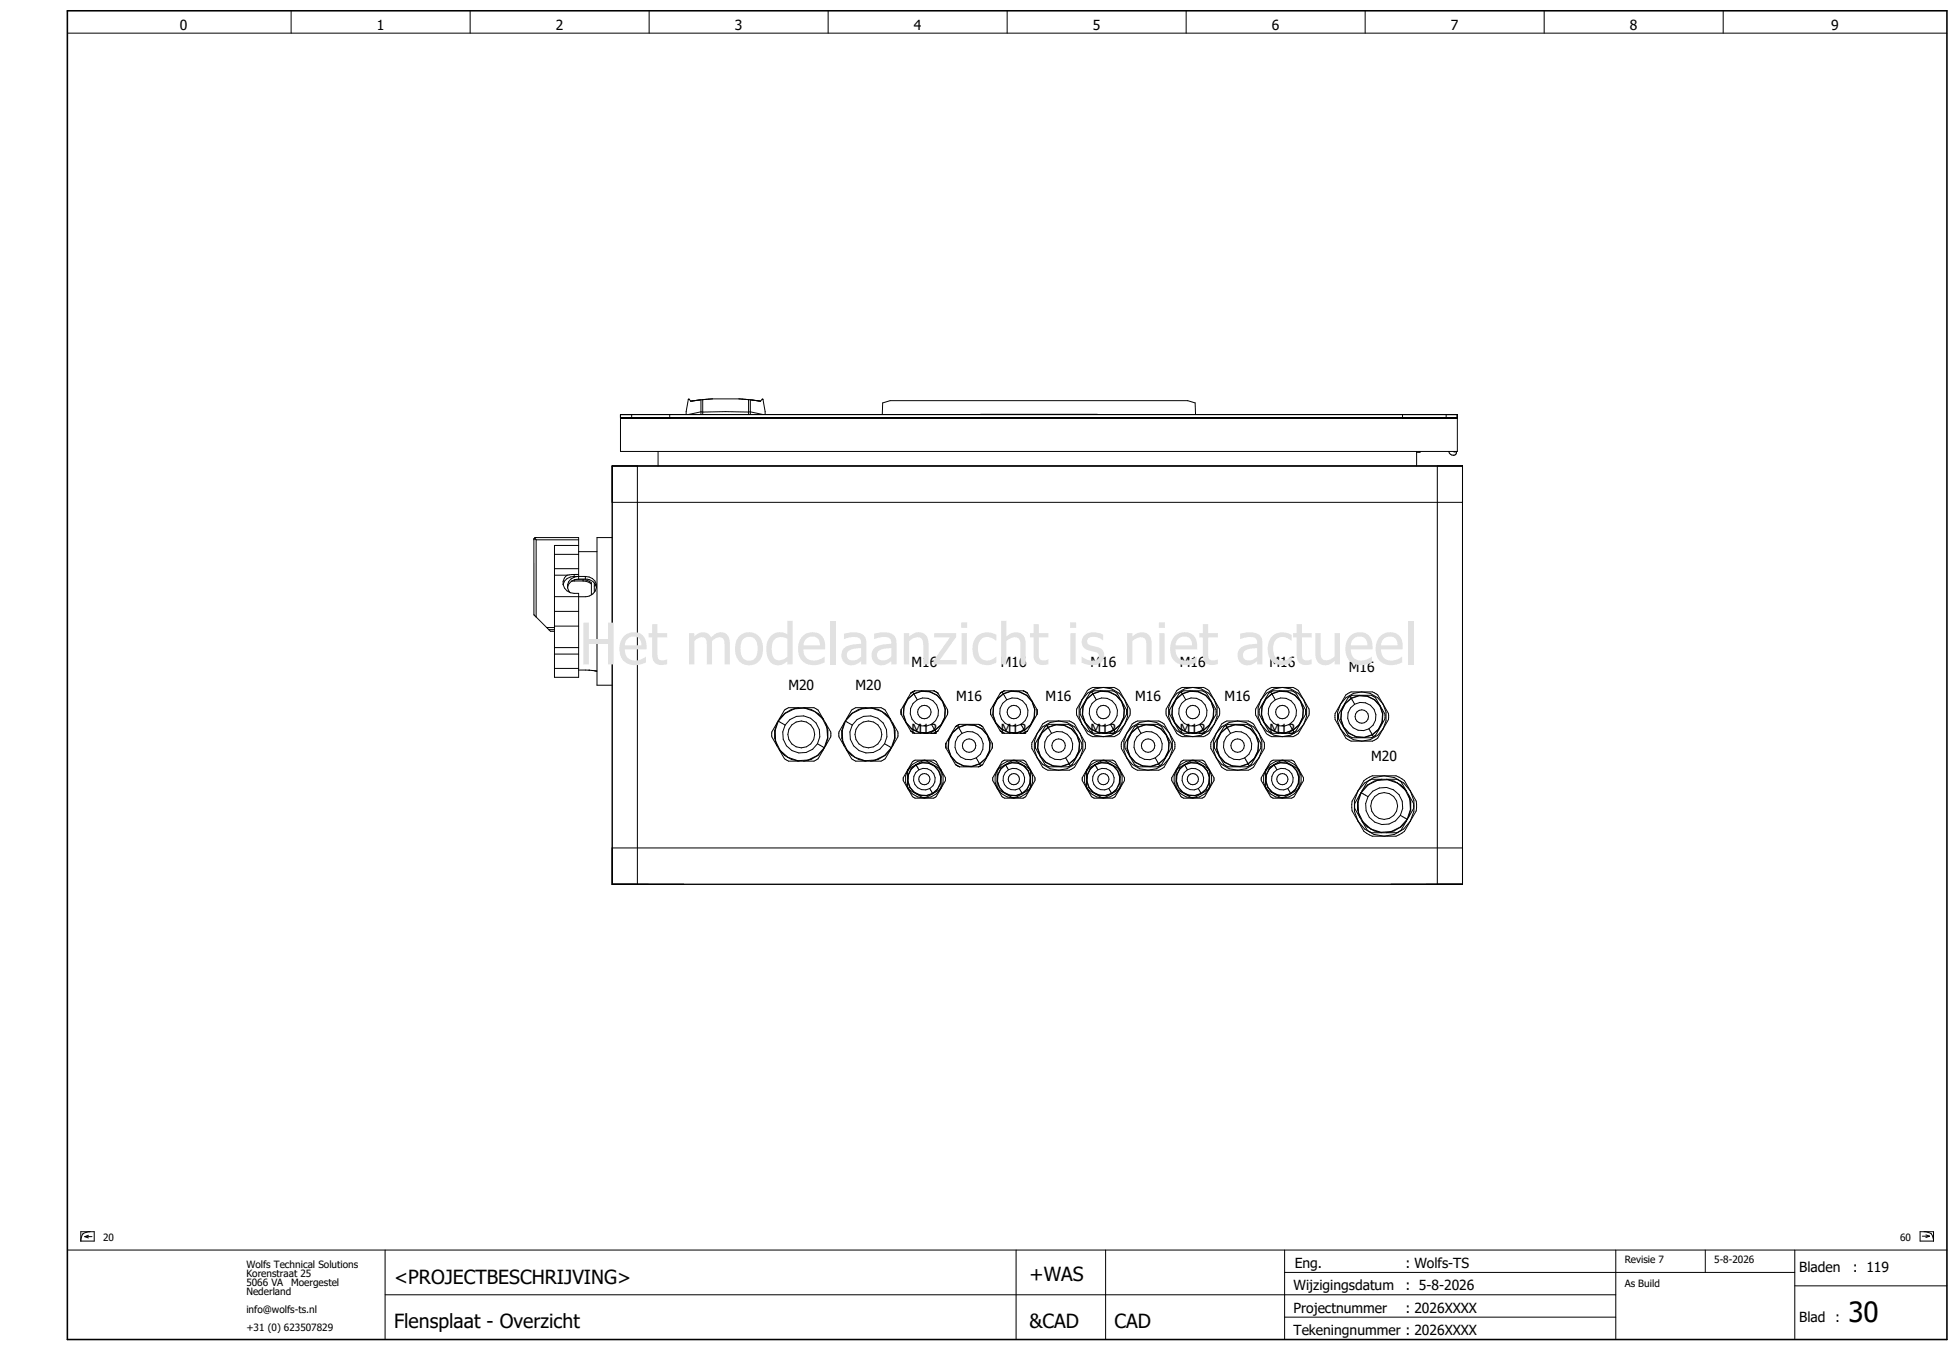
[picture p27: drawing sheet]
<svg xmlns="http://www.w3.org/2000/svg" width="438mm" height="302mm" viewBox="0 0 438 302" stroke-linecap="round" stroke-linejoin="round" font-family="sans-serif">
<defs><g id="words">
<text font-size="12.8" fill="#e1e1e1" x="129.4" y="148.5">Het modelaanzicht is niet actueel</text>
<text font-size="6.2" x="413.1" y="295.4">30</text>
<g font-size="4.3">
<text x="88.1" y="286.9">&lt;PROJECTBESCHRIJVING&gt;</text>
<text x="230.1" y="286.4">+WAS</text>
<text x="88.1" y="296.9">Flensplaat - Overzicht</text>
<text x="230.1" y="296.9">&amp;CAD</text>
<text x="249.1" y="296.9">CAD</text>
</g>
<g font-size="3.1">
<text x="40.2" y="6.8">0</text>
<text x="84.2" y="6.8">1</text>
<text x="124.2" y="6.8">2</text>
<text x="164.2" y="6.8">3</text>
<text x="204.2" y="6.8">4</text>
<text x="244.2" y="6.8">5</text>
<text x="284.2" y="6.8">6</text>
<text x="324.2" y="6.8">7</text>
<text x="364.2" y="6.8">8</text>
<text x="409.2" y="6.8">9</text>
<text x="203.7" y="149.2">M16</text>
<text x="223.7" y="149.2">M16</text>
<text x="243.7" y="149.2">M16</text>
<text x="263.7" y="149.2">M16</text>
<text x="283.7" y="149.2">M16</text>
<text x="176.2" y="154.2">M20</text>
<text x="191.2" y="154.2">M20</text>
<text x="301.4" y="150.2">M16</text>
<text x="213.7" y="156.7">M16</text>
<text x="233.7" y="156.7">M16</text>
<text x="253.7" y="156.7">M16</text>
<text x="273.7" y="156.7">M16</text>
<text x="203.7" y="164.2">M12</text>
<text x="223.7" y="164.2">M12</text>
<text x="243.7" y="164.2">M12</text>
<text x="263.7" y="164.2">M12</text>
<text x="283.7" y="164.2">M12</text>
<text x="306.4" y="170.2">M20</text>
<text x="289.3" y="283.4">Eng.</text>
<text x="314.1" y="283.4">: Wolfs-TS</text>
<text x="402.1" y="284.4">Bladen</text>
<text x="414.1" y="284.4">: 119</text>
<text x="289.1" y="288.4">Wijzigingsdatum</text>
<text x="289.1" y="293.4">Projectnummer</text>
<text x="314.1" y="288.4">: 5-8-2026</text>
<text x="314.1" y="293.4">: 2026XXXX</text>
<text x="289.1" y="298.4">Tekeningnummer : 2026XXXX</text>
<text x="402.1" y="295.4">Blad :</text>
</g>
<g font-size="2.2">
<text x="23.1" y="277.4">20</text>
<text x="424.6" y="277.4">60</text>
<text x="55.1" y="283.4">Wolfs Technical Solutions</text>
<text x="55.1" y="285.4">Korenstraat 25</text>
<text x="55.1" y="287.4">5066 VA</text>
<text x="65.1" y="287.4">Moergestel</text>
<text x="363.1" y="282.4">Revisie 7</text>
<text x="363.1" y="287.6">As Build</text>
<text x="383.1" y="282.4">5-8-2026</text>
<text x="55.1" y="289.4">Nederland</text>
<text x="55.1" y="293.4">info@wolfs-ts.nl</text>
<text x="55.1" y="297.4">+31 (0) 623507829</text>
</g>
</g></defs>
<g fill="none" stroke="#000" stroke-width=".22">
<path d="M15.1 7.4h420M65.1 2.4v5M105.1 2.4v5M145.1 2.4v5M185.1 2.4v5M225.1 2.4v5M265.1 2.4v5M305.1 2.4v5M345.1 2.4v5M385.1 2.4v5M138.7 92.7h187v8.2h-187zM138.7 93.4h187"/>
<path d="M141.2 92.7v.7M149.7 92.7v.7M153.8 92.7l2.8-.6 5.6-.1 5.5 .1 2.8 .6M154.4 89.7l-.4-.5h-.2l-.5 3.5M155.4 89.5l-1 .2M156.3 89.4l-1.9 .3M156.3 89.4l-.9 .1M156.6 89.4h-.3M156.6 89.4v3.3M156.6 89.4l-2.2 .3M157 89.3v3.4M157 89.3l-.4 .1"/>
<path d="M157.8 89.3h-.9M159.2 89.2l-2.2 .1M159.2 89.2h-.8M159.2 89.2h5.9M165.1 89.2l2.3 .1M165.1 89.2l2.2 .1M167.3 89.3l.4 .1M167.3 89.3v3.4M167.7 89.4l2.2 .3M167.7 89.4v3.3M167.7 89.4h.3M168 89.4l1.9 .3"/>
<path d="M168 89.4l.9 .1M169.3 89.6l.6 .1M170.3 89.2h.2M170.3 89.2l-.4 .5M170.5 89.2l.5 3.5M197.2 92.7v-2.6l1.7-.5h66.5l1.7 .5 .1 2.6M219.2 92.7h26M232.2 92.6v.1M313.4 92.7v.7M323.2 92.7v.7M136.8 104.2h190v93.5h-190zM136.8 112.3h190"/>
<path d="M142.4 104.2v93.5M147.1 100.9v3.3M316.6 100.9v3.3M317.3 100.9v.2h-.7M321.2 104.2v93.5M323.7 100.9a.85 .85 0 0 0 .8 .9 .85 .85 0 0 0 1-.8l-.6-.1M119.3 120.5v16.9l.5 .5M119.4 120.4l-.1 .1M119.4 120.4h.1M119.4 120.3l.4 .4M119.4 120.3v.1M119.5 120.2l-.1 .1"/>
<path d="M119.6 120.2h-.1M119.6 120.2h.1M119.8 120.2h9.5v9.2M119.8 137.9l2.4 2.4M119.8 120.7h9.5M119.8 120.7v17.2M119.8 120.2h-.2M123.9 123.9h5.4M123.9 127.1h5.4M123.9 128.6h2.8M123.9 133.4h5.4M123.9 136.7h5.4"/>
<path d="M123.9 139.9h5.4M128.3 128.8h2.5M128.3 128.4v.4M128.3 129.6v.3M128.3 128.4h1M128.3 129.9h2M128.3 129.9h-.6M128.3 128.4l-1.6 .2M128.3 128.8a2.35 2.35 0 0 0-2.5 1.9M128.4 129.6h1.9M129.3 121.9h-5.4v29.5h5.4v-18.8a2.88 2.88 0 0 1-3.5-1.9 2.06 2.06 0 0 1 .9-2.1M129.3 123.3h4.1"/>
<path d="M129.3 129.4h1.5M129.3 128.8a2.18 2.18 0 0 0-2.2 1.2 2.18 2.18 0 0 0 .3 2.4M129.3 129.4a2.32 2.32 0 0 0-2.5 1.9M130.3 129.6l1.3 .3 .6 .4v2.7M130.3 129.9l1.3 .3 .6 .3M130.3 129.6v.3M130.8 128.8a2.3 2.3 0 0 1 2.5 2.6M130.8 129.4a2.46 2.46 0 0 1 2.5 1.9M130.8 128.8v.6M132.8 130.3v2.1M133 130.7l-.2 .3M133.3 131.3v.1"/>
<path d="M133.3 131.4a2.5 2.5 0 0 1-2.5 2h-1.5M136.8 120.2h-3.4v33h3.4M122.2 140.3l.8 .8h.9M122.2 140.3h1.7M122.6 140.7h1.3M123.9 144.7h5.4M123.9 146.2h5.4M123.9 149.4h5.4M129.3 149.8l4 .2M131.6 149.8h.2M132.3 149.9h.3M132.9 149.9l.2 .1"/>
<path d="M133.2 150h.1M133.3 150h.1M175.3 158.7l.9-.5h5.7l.9 .5 2.8 4.9 .1 .4-.1 .7-2.8 4.9-.9 .5h-5.7l-.9-.5-2.8-4.9-.1-.4 .1-.7zM177.5 158.4l-.7 .2-1.5 .9-1.2 1.2M177.5 158.4l2.3-.1 2.2 .7 1.8 1.6M177.5 158.4l-2.1 1.1-1.5 1.7M178.5 158.2l-1 .2M179.6 158.2a6 6 0 0 1 4.4 2.5M182.7 159.5l1.1 1.1M190.3 158.7l.9-.5h5.7l.9 .5 2.8 4.9 .1 .4-.1 .7-2.8 4.9-.9 .5h-5.7l-.9-.5-2.8-4.9-.1-.4 .1-.7zM192.5 158.4l-.7 .2-1.5 .9-1.2 1.2M192.5 158.4l2.3-.1 2.2 .7 1.8 1.6"/>
<path d="M192.5 158.4l-2.1 1.1-1.5 1.7M193.5 158.2l-1 .2M194.6 158.2a6 6 0 0 1 4.4 2.5M197.7 159.5l1.1 1.1M201.3 159.3l.1 .3M201.4 159v.3M201.4 159.3v.4M201.4 159.6l2.2 3.8M201.4 158.7h.1M201.4 158.7l-.1 .3M201.4 159.6h.1M201.4 158.6v.4"/>
<path d="M203.6 154.9h.1M203.8 154.7l-.3 .2-2.1 3.8M203.8 154.7l-.2 .2M204 154.7l.2 .3M204 154.7h-.2M204.2 155v.1M204.2 155.1a4.7 4.7 0 0 1 6.4 1.7 4.7 4.7 0 0 1-1.7 6.4M204.2 155.1l.8 1.3M204.2 155.1a4.7 4.7 0 0 0-1.7 6.4 4.7 4.7 0 0 0 6.4 1.7M204.3 154.4h4.5M204.3 154.4h.1M204.3 154.4l-.5 .3"/>
<path d="M204.4 154.4l-.4 .3M205 156.4a3.2 3.2 0 0 1 4.3 1.2 3.2 3.2 0 0 1-1.2 4.3M205 156.4a3.2 3.2 0 0 0-1.2 4.3 3.2 3.2 0 0 0 4.3 1.2M208.7 154.4l.9 .5 2.1 3.8M208.8 154.4l.2 .2M208.8 154.4h-.1M209.3 154.7l.2 .2M209.5 154.9h.1M211.7 158.6v1.1l-2.1 3.7-.4 .3M211.7 159.6h.1M211.7 158.7v.9M211.7 158.7h.1"/>
<path d="M221.3 159.3l.1 .3M221.4 159.3v.4l2.1 3.7 .3 .2M221.4 159v.3M221.4 158.7h.1M221.4 159.6h.1M221.4 158.7l-.1 .3M223.6 154.9h.1M223.8 154.7l-.3 .2-2.1 3.7v.4M223.8 154.7l-.2 .2M224 154.7l.2 .3M224 154.7h-.2M224.2 155v.1"/>
<path d="M224.2 155.1a4.7 4.7 0 0 1 6.4 1.7 4.7 4.7 0 0 1-1.7 6.4M224.2 155.1l.8 1.3M224.2 155.1a4.7 4.7 0 0 0-1.7 6.4 4.7 4.7 0 0 0 6.4 1.7M224.3 154.4h4.5M224.3 154.4h.1M224.3 154.4l-.5 .3M224.4 154.4l-.4 .3M225 156.4a3.2 3.2 0 0 1 4.3 1.2 3.2 3.2 0 0 1-1.2 4.3M225 156.4a3.2 3.2 0 0 0-1.2 4.3 3.2 3.2 0 0 0 4.3 1.2M228.7 154.4l.9 .5M228.8 154.4l.7 .5M228.8 154.4h-.1"/>
<path d="M229.5 154.9l2.2 3.8M229.5 154.9h.1M231.7 158.6v1.1M231.7 159.6h.1M231.7 158.7v.9M231.7 158.7h.1M231.7 159.6l-2.1 3.8-.4 .3M243 154.3l1.2-.6h4.7l1.2 .6 2.4 4.2v.4v.9l-2.4 4.2-1.2 .7h-4.7l-1.2-.7-2.4-4.2v-.4v-.9zM244 154.7l.4-.3h4.3l.3 .2 .6 .3 2.1 3.7v1.1l-2.1 3.7-.4 .3M244 154.7l-.5 .2-2.1 3.7v1.1l2.1 3.7 .6 .3 .3 .2h4.3l.5-.2M244 154.7l1 1.7M244.2 155.1h.1"/>
<path d="M244.2 155.1a4.7 4.7 0 0 1 6.4 1.7 4.7 4.7 0 0 1-1.7 6.4M244.2 155.1a4.7 4.7 0 0 0-1.7 6.4 4.7 4.7 0 0 0 6.4 1.7M245 156.4a3.2 3.2 0 0 1 4.3 1.2 3.2 3.2 0 0 1-1.2 4.3M245 156.4a3.2 3.2 0 0 0-1.2 4.3 3.2 3.2 0 0 0 4.3 1.2M264 154.7l.4-.3h4.3l.3 .2 .6 .3 2.1 3.7v1.1l-2.1 3.7-.4 .3M264 154.7l-.5 .2-2.1 3.7v1.1l2.1 3.7 .6 .3 .3 .2h4.3l.5-.2M264 154.7l.2 .4M264.2 155.1a4.7 4.7 0 0 1 6.4 1.7 4.7 4.7 0 0 1-1.7 6.4M264.2 155.1l.8 1.3M264.2 155.1a4.7 4.7 0 0 0-1.7 6.4 4.7 4.7 0 0 0 6.4 1.7M265 156.4a3.2 3.2 0 0 1 4.3 1.2 3.2 3.2 0 0 1-1.2 4.3M265 156.4a3.2 3.2 0 0 0-1.2 4.3 3.2 3.2 0 0 0 4.3 1.2"/>
<path d="M284 154.7l.4-.3h4.3l.9 .5 2.1 3.7v.7v.4l-2.1 3.7-.4 .3M284 154.7l-.5 .2-2.1 3.7v.4v.7l2.1 3.7 .9 .5h4.3l.5-.2M284 154.7l.2 .4M284.2 155.1a4.7 4.7 0 0 1 6.4 1.7 4.7 4.7 0 0 1-1.7 6.4M284.2 155.1l.8 1.3M284.2 155.1a4.7 4.7 0 0 0-1.7 6.4 4.7 4.7 0 0 0 6.4 1.7M285 156.4a3.2 3.2 0 0 1 4.3 1.2 3.2 3.2 0 0 1-1.2 4.3M285 156.4a3.2 3.2 0 0 0-1.2 4.3 3.2 3.2 0 0 0 4.3 1.2M301.7 155.7l.5-.3h4.2l1 .5 2.1 3.7v.7v.4l-2.1 3.7-.5 .3M301.7 155.7l-.5 .2-2.1 3.7v.4v.7l2.1 3.7 1 .5h4.2l.5-.2M301.7 155.7l.2 .3M301.9 156a4.7 4.7 0 0 1 6.5 1.8 4.7 4.7 0 0 1-1.7 6.5"/>
<path d="M301.9 156a4.7 4.7 0 0 0-1.7 6.5 4.7 4.7 0 0 0 6.5 1.8M301.9 156v.1M301.9 156.1h.1M302 156.1a4.7 4.7 0 0 1 6.3 1.7 4.7 4.7 0 0 1-1.7 6.4M302 156.1l.7 1.3M302 156.1a4.7 4.7 0 0 0-1.7 6.4 4.7 4.7 0 0 0 6.3 1.7M302.7 157.4a3.2 3.2 0 0 1 4.4 1.2 3.2 3.2 0 0 1-1.2 4.3M302.7 157.4a3.2 3.2 0 0 0-1.1 4.3 3.2 3.2 0 0 0 4.3 1.2M173.2 163.4l.1 2.3 1 2.1M173.2 163.4v1.6M173.2 163.3v.1M173.6 161.6a6 6 0 0 0 0 5.1"/>
<path d="M173.9 161.2h.1M173.9 161.2l1.5 .9M173.9 161.2l-.7 2.2M174.1 167.6a6.5 6.5 0 0 0 4.4 2.5M174.2 167.6l.1 .2M174.3 167.8l1.8 1.5 2.2 .7 2.3-.1M174.3 167.8l1.1 1M175.4 162.1a4.2 4.2 0 0 1 5.7-1.6 4.2 4.2 0 0 1 1.6 5.7M175.4 162.1a4.2 4.2 0 0 0 1.6 5.7 4.2 4.2 0 0 0 5.7-1.6M180.6 169.9l-1 .2M182.7 166.2l1.5 .9M183.8 160.6l1 2"/>
<path d="M183.8 160.6l.1 .2M184 167.6l-1.2 1.3-1.5 .8-.7 .2M184.2 167.1h.1M184.2 167.1l-1.5 1.8-2.1 1M184.5 161.6l.3 1M184.8 162.6l.1 2.3M184.8 162.6l.2 .7v1.7l-.5 1.7M184.9 164.9v.1M184.9 164.9l-.7 2.2M184.9 163.3v1.6M188.2 163.4l.1 2.3M188.2 163.4v1.6"/>
<path d="M188.2 163.3v.1M188.3 165.7l.3 1M188.3 165.7l1 2.1M188.6 161.6l-.5 1.7v1.7l.2 .7M188.9 161.2h.1M188.9 161.2l1.5 .9M188.9 161.2l-.7 2.2M189.1 167.6a6.5 6.5 0 0 0 4.4 2.5M189.2 167.6l.1 .2M189.3 167.8l1.8 1.5 2.2 .7 2.3-.1M189.3 167.8l1.1 1M190.4 162.1a4.2 4.2 0 0 0 1.6 5.7 4.2 4.2 0 0 0 5.7-1.6"/>
<path d="M190.4 162.1a4.2 4.2 0 0 1 5.7-1.6 4.2 4.2 0 0 1 1.6 5.7M195.6 169.9l-1 .2M197.7 166.2l1.5 .9M198.8 160.6l1 2M198.8 160.6l.1 .2M199 167.6l-1.2 1.3-1.5 .8-.7 .2M199.2 167.1l-1.5 1.8-2.1 1M199.5 161.6l.3 1M199.8 162.6l.1 2.3M199.8 162.6l.2 .7v1.7l-.5 1.7M199.9 164.9v.1M199.9 164.9l-.7 2.2"/>
<path d="M199.9 163.3v1.6M203.2 171.7l2.9-1.6h.3h.6l2.9 1.6 .4 .8v3.3l-.4 .8-2.9 1.6-.3 .1-.6-.1-2.9-1.6-.4-.8v-3.3zM203.5 163.4l.3 .2M203.6 163.4l.2 .2M203.6 163.4h.1M203.8 163.6l.6 .3M203.9 170.2l.6-.3h4.1l.6 .3 2.1 3.8v.5l-2.1 3.6-.6 .3h-4.1l-.6-.3-2.1-3.8v-.5zM204.1 163.7l.2 .2M204.3 163.9h4.5M204.4 163.9h-.1M204.7 170.9h.1M204.7 170.9a3.7 3.7 0 0 0-1.4 5.1 3.7 3.7 0 0 0 5.1 1.4"/>
<path d="M204.7 170.9a3.7 3.7 0 0 1 5.1 1.4 3.7 3.7 0 0 1-1.4 5.1M204.7 170.9v.1M204.7 171a3.7 3.7 0 0 0-1.3 5 3.7 3.7 0 0 0 5 1.3M204.7 171a3.7 3.7 0 0 1 5 1.3 3.7 3.7 0 0 1-1.3 5M204.7 171l.6 1.1M205.3 172.1a2.42 2.42 0 0 1 3.4 .8 2.42 2.42 0 0 1-.9 3.4M205.3 172.1a2.42 2.42 0 0 0-.8 3.3 2.42 2.42 0 0 0 3.3 .9M207.8 176.3l.6 1.1M208.1 161.9l1.1 1.8M208.4 177.3h.1M208.4 177.4h.1M208.7 163.9h.1"/>
<path d="M208.9 163.2h.1M209.2 163.7l-.5 .2M209.5 163.4l-.7 .5M209.6 163.4h-.1M211.3 166.8l.1 .3M211.4 167.1l2.1 3.8 .9 .5M211.4 166.2h.1M211.4 166.2l-.1 .3M211.4 167.1h.1M211.4 166.1v1.1M213.5 170.9h.1M213.6 170.9l.7 .5"/>
<path d="M213.6 162.4h.1M213.6 170.9h.1M213.8 162.2l-.3 .2-2.1 3.8M213.8 162.2l-.2 .2M214 162.2l.4-.3h4.3l.9 .5M214 162.2l.2 .3M214 162.2h-.2M214.2 162.5a4.7 4.7 0 0 1 6.5 1.8 4.7 4.7 0 0 1-1.8 6.5M214.2 162.5a4.7 4.7 0 0 0-1.8 6.5 4.7 4.7 0 0 0 6.5 1.8M214.2 162.5v.1M214.2 162.6h.1M214.2 162.6a4.7 4.7 0 0 1 6.4 1.7 4.7 4.7 0 0 1-1.7 6.4"/>
<path d="M214.2 162.6l.8 1.3M214.2 162.6a4.7 4.7 0 0 0-1.7 6.4 4.7 4.7 0 0 0 6.4 1.7M214.3 171.4h4.5M214.3 161.9h.1M214.3 161.9l-.5 .3M214.4 171.4h-.1M215 163.9a3.2 3.2 0 0 1 4.3 1.2 3.2 3.2 0 0 1-1.2 4.3M215 163.9a3.2 3.2 0 0 0-1.2 4.3 3.2 3.2 0 0 0 4.3 1.2M218.1 169.4l.8 1.3M218.7 161.9h.1M218.7 171.4h.1M218.8 161.9l.2 .2"/>
<path d="M218.8 161.9h-.1M218.9 170.7h.1M218.9 170.7v.1M218.9 170.8l.3 .4M219.2 171.2l-.5 .2M219.3 162.2l.2 .2M219.5 170.9h.1M219.5 162.4l2.2 3.8M219.5 162.4h.1M219.5 170.9l-.7 .5M219.6 170.9h-.1M221.7 166.1v1.1l-2.1 3.7-.4 .3"/>
<path d="M221.7 167.1h.1M221.7 166.2v.9M221.7 166.2h.1M223.6 163.4l.2 .2M223.6 163.4h.1M223.8 163.6l.6 .3M223.9 170.2l.6-.3h4.1l.6 .3 2.1 3.8v.5l-2.1 3.6-.6 .3h-4.1l-.6-.3-2.1-3.8v-.5zM224.1 163.7l.2 .2M224.3 163.9h4.5M224.4 163.9h-.1M224.7 170.9l-1.5 .8-.4 .8v3.3l.1 .3 .3 .5 2.9 1.6h.9l1.4-.8M224.7 170.9l1.4-.8h.9l2.9 1.6 .1 .3 .3 .5v3.3l-.4 .8-1.5 .8"/>
<path d="M224.7 170.9h.1M224.7 170.9a3.7 3.7 0 0 1 5.1 1.4 3.7 3.7 0 0 1-1.4 5.1M224.7 170.9a3.7 3.7 0 0 0-1.4 5.1 3.7 3.7 0 0 0 5.1 1.4M224.7 170.9v.1M224.7 171a3.7 3.7 0 0 1 5 1.3 3.7 3.7 0 0 1-1.3 5M224.7 171a3.7 3.7 0 0 0-1.3 5 3.7 3.7 0 0 0 5 1.3M224.7 171l.6 1.1M225.3 172.1a2.42 2.42 0 0 0-.8 3.3 2.42 2.42 0 0 0 3.3 .9M225.3 172.1a2.42 2.42 0 0 1 3.4 .8 2.42 2.42 0 0 1-.9 3.4M227.8 176.3l.6 1M228.1 161.9l1.1 1.8M228.4 177.3v.1"/>
<path d="M228.4 177.4h.1M228.7 163.9h.1M228.9 163.2h.1M229.2 163.7l-.5 .2M229.5 163.4l-.7 .5M229.6 163.4h-.1M234 162.2l.4-.3h4.3l.3 .2 .6 .3 2.1 3.7v1.1l-2.1 3.7-.4 .3M234 162.2l-.5 .2-2.1 3.7v.4v.7l2.1 3.7 .9 .5h4.3l.5-.2M234 162.2l.2 .3M234.2 162.5v.1M234.2 162.6h.1M234.2 162.6a4.7 4.7 0 0 1 6.4 1.7 4.7 4.7 0 0 1-1.7 6.4"/>
<path d="M234.2 162.6l.8 1.3M234.2 162.6a4.7 4.7 0 0 0-1.7 6.4 4.7 4.7 0 0 0 6.4 1.7M235 163.9a3.2 3.2 0 0 1 4.3 1.2 3.2 3.2 0 0 1-1.2 4.3M235 163.9a3.2 3.2 0 0 0-1.2 4.3 3.2 3.2 0 0 0 4.3 1.2M238.1 169.4l1.1 1.8M238.9 170.7h.1M243.2 171.7l2.9-1.6h.3h.6l2.9 1.6 .4 .8v3.3l-.4 .8-2.9 1.6-.3 .1-.6-.1-2.9-1.6-.4-.8v-3.3zM243.9 170.2l.6-.3h4.1l.6 .3 2.1 3.8v.5l-2.1 3.6-.6 .3h-4.1l-.6-.3-2.1-3.8v-.5zM244.7 170.9h.1M244.7 170.9a3.7 3.7 0 0 1 5.1 1.4 3.7 3.7 0 0 1-1.4 5.1M244.7 170.9l.6 1.2M244.7 170.9a3.7 3.7 0 0 0-1.4 5.1 3.7 3.7 0 0 0 5.1 1.4"/>
<path d="M244.7 170.9v.1M244.7 171a3.7 3.7 0 0 1 5 1.3 3.7 3.7 0 0 1-1.3 5M244.7 171a3.7 3.7 0 0 0-1.3 5 3.7 3.7 0 0 0 5 1.3M245.3 172.1a2.42 2.42 0 0 1 3.4 .8 2.42 2.42 0 0 1-.9 3.4M245.3 172.1a2.42 2.42 0 0 0-.8 3.3 2.42 2.42 0 0 0 3.3 .9M247.8 176.3l.6 1.1M248.1 161.9l1.1 1.8M248.4 177.3h.1M248.4 177.4h.1M248.9 163.2h.1M254 162.2l.4-.3h4.3l.3 .2 .6 .3 2.1 3.7v1.1l-2.1 3.7-.4 .3M254 162.2l-.5 .2-2.1 3.7v1.1l2.1 3.7 .6 .3 .3 .2h4.3l.5-.2"/>
<path d="M254 162.2l.2 .3M254.2 162.5a4.7 4.7 0 0 0-1.8 6.5 4.7 4.7 0 0 0 6.5 1.8M254.2 162.5a4.7 4.7 0 0 1 6.5 1.8 4.7 4.7 0 0 1-1.8 6.5M254.2 162.5v.1M254.2 162.6h.1M254.2 162.6a4.7 4.7 0 0 0-1.7 6.4 4.7 4.7 0 0 0 6.4 1.7M254.2 162.6a4.7 4.7 0 0 1 6.4 1.7 4.7 4.7 0 0 1-1.7 6.4M254.2 162.6l.8 1.3M255 163.9a3.2 3.2 0 0 1 4.3 1.2 3.2 3.2 0 0 1-1.2 4.3M255 163.9a3.2 3.2 0 0 0-1.2 4.3 3.2 3.2 0 0 0 4.3 1.2M258.1 169.4l.8 1.4M258.9 170.7h.1"/>
<path d="M258.9 170.8l.3 .4M263.2 171.7l2.9-1.6h.3h.6l2.9 1.6 .4 .8v3.3l-.4 .8-2.9 1.6-.3 .1-.6-.1-2.9-1.6-.4-.8v-3.3zM263.9 170.2l.6-.3h4.1l.6 .3 2.1 3.8v.5l-2.1 3.6-.6 .3h-4.1l-.6-.3-2.1-3.8v-.5zM264.7 170.9h.1M264.7 170.9a3.7 3.7 0 0 1 5.1 1.4 3.7 3.7 0 0 1-1.4 5.1M264.7 170.9a3.7 3.7 0 0 0-1.4 5.1 3.7 3.7 0 0 0 5.1 1.4M264.7 170.9l.6 1.2M264.7 170.9v.1M264.7 171a3.7 3.7 0 0 1 5 1.3 3.7 3.7 0 0 1-1.3 5M264.7 171a3.7 3.7 0 0 0-1.3 5 3.7 3.7 0 0 0 5 1.3M265.3 172.1a2.42 2.42 0 0 1 3.4 .8 2.42 2.42 0 0 1-.9 3.4M265.3 172.1a2.42 2.42 0 0 0-.8 3.3 2.42 2.42 0 0 0 3.3 .9"/>
<path d="M267.8 176.3l.6 1.1M268.1 161.9l1.1 1.8M268.4 177.3h.1M268.4 177.4h.1M268.9 163.2h.1M274 162.2l.4-.3h4.3l.3 .2 .6 .3 2.1 3.7v1.1l-2.1 3.7-.4 .3M274 162.2l-.5 .2-2.1 3.7v.4v.7l2.1 3.7 .9 .5h4.3l.5-.2M274 162.2l1 1.7M274.2 162.6h.1M274.2 162.6a4.7 4.7 0 0 1 6.4 1.7 4.7 4.7 0 0 1-1.7 6.4M274.2 162.6a4.7 4.7 0 0 0-1.7 6.4 4.7 4.7 0 0 0 6.4 1.7M275 163.9a3.2 3.2 0 0 1 4.3 1.2 3.2 3.2 0 0 1-1.2 4.3"/>
<path d="M275 163.9a3.2 3.2 0 0 0-1.2 4.3 3.2 3.2 0 0 0 4.3 1.2M278.1 169.4l1.1 1.8M278.9 170.7h.1M283.2 171.7l2.9-1.6h.3h.6l2.9 1.6 .4 .8v3.3l-.4 .8-2.9 1.6-.3 .1-.6-.1-2.9-1.6-.4-.8v-3.3zM283.9 170.2l.6-.3h4.1l.6 .3 2.1 3.8v.5l-2.1 3.6-.6 .3h-4.1l-.6-.3-2.1-3.8v-.5zM284.7 170.9h.1M284.7 170.9a3.7 3.7 0 0 1 5.1 1.4 3.7 3.7 0 0 1-1.4 5.1M284.7 170.9l.6 1.2M284.7 170.9a3.7 3.7 0 0 0-1.4 5.1 3.7 3.7 0 0 0 5.1 1.4M284.7 170.9v.1M284.7 171a3.7 3.7 0 0 1 5 1.3 3.7 3.7 0 0 1-1.3 5M284.7 171a3.7 3.7 0 0 0-1.3 5 3.7 3.7 0 0 0 5 1.3"/>
<path d="M285.3 172.1a2.42 2.42 0 0 0-.8 3.3 2.42 2.42 0 0 0 3.3 .9M285.3 172.1a2.42 2.42 0 0 1 3.4 .8 2.42 2.42 0 0 1-.9 3.4M287.8 176.3l.6 1M288.1 161.9l.8 1.3M288.4 177.3v.1M288.4 177.4h.1M288.9 163.2v.1M288.9 163.3l.3 .4M302.7 180v-.4l2.8-4.9 1-.5h5.6l.7 .3 .3 .2 2.8 4.9v.4v.7l-2.8 4.9-1 .5h-5.6l-.7-.3-.3-.2-2.8-4.9v-.4M303.4 179.4l.2 2.3M303.4 179.4v1.6M303.4 179.3v.1"/>
<path d="M303.9 177.6l-.5 1.7v1.7l.2 .7M304.1 177.2h.1M304.2 177.2l1.5 .9M304.2 177.2l-.8 2.2M305.7 178.1a4.2 4.2 0 0 1 5.7-1.6 4.2 4.2 0 0 1 1.5 5.7M305.7 178.1a4.2 4.2 0 0 0 1.5 5.7 4.2 4.2 0 0 0 5.7-1.6M305.9 162.9l.7 1.3M306.6 164.2l.1 .1M306.7 164.3l.2 .4M307.8 174.4l-.7 .2-1.5 .9-1.2 1.2M307.8 174.4l2.3-.1 2.2 .7M307.8 174.4l-2.1 1.1-1.5 1.7"/>
<path d="M308.8 174.2l-1 .2M309.8 174.2l1.7 .4 .8 .4M312.3 175l1.7 1.6M312.3 175l.7 .5M313 175.5l1 1.1M313 175.5l1.2 1.2M314 176.6l1 2 .2 2.3M314 176.6l.2 .2M314.7 177.6a6 6 0 0 1 0 5.1M315.2 179.3v1.6M136.8 189.5h190M303.6 181.7l.3 1"/>
<path d="M303.6 181.7l1 2.1M304.6 183.8l-.2-.2a6.5 6.5 0 0 0 4.4 2.5M304.6 183.8l1 1M312.9 182.2l1.6 .9M314.2 183.6a6 6 0 0 1-4.4 2.5M314.4 183.1h.1M314.4 183.1a5.9 5.9 0 0 1-9.8 .7M315.2 180.9v.1M315.2 180.9l-.8 2.2M15.1 279.4h420M18.1 275.3h3v2.1h-3zM18.5 275.8l-.3 .8-.1 .8"/>
<path d="M19 276.4h1.6M19 276.4l.8 .3M19.8 276.1l-.8 .3M20.2 275.3l-.9 .1-.8 .4M86.1 279.4v20M227.1 279.4v20M247.1 279.4v20M287.1 279.4v20M361.1 279.4v20M381.1 279.4v5M401.1 279.4v20M429.1 275.3h3v2.1h-3z"/>
<path d="M429.6 276.3h1.6M430 275.3l.8 .1 .8 .4M430.4 276l.8 .3M431.2 276.3l-.8 .3M431.6 275.8l.3 .8 .2 .8M86.1 289.4h275M287.1 284.4h114M287.1 294.4h74M401.1 287.4h34"/>
<circle cx="206.6" cy="159.2" r="4.7"/>
<circle cx="206.6" cy="159.2" r="1.5"/>
<circle cx="226.6" cy="159.2" r="1.5"/>
<circle cx="226.6" cy="159.2" r="4.7"/>
<circle cx="246.6" cy="159.2" r="1.5"/>
<circle cx="246.6" cy="159.2" r="4.7"/>
<circle cx="246.6" cy="159.2" r="5.5"/>
<circle cx="266.6" cy="159.2" r="4.7"/>
<circle cx="266.6" cy="159.2" r="1.5"/>
<circle cx="266.6" cy="159.2" r="5.5"/>
<circle cx="266.6" cy="159.2" r="6"/>
<circle cx="286.6" cy="159.2" r="5.5"/>
<circle cx="286.6" cy="159.2" r="1.5"/>
<circle cx="286.6" cy="159.2" r="4.7"/>
<circle cx="286.6" cy="159.2" r="6"/>
<circle cx="179.1" cy="164.2" r="3"/>
<circle cx="194.1" cy="164.2" r="3"/>
<circle cx="206.6" cy="174.2" r="1.25"/>
<circle cx="206.6" cy="174.2" r="4.2"/>
<circle cx="216.6" cy="166.7" r="1.5"/>
<circle cx="226.6" cy="174.2" r="1.25"/>
<circle cx="226.6" cy="174.2" r="4.2"/>
<circle cx="236.6" cy="166.7" r="4.7"/>
<circle cx="236.6" cy="166.7" r="1.5"/>
<circle cx="236.6" cy="166.7" r="5.5"/>
<circle cx="236.6" cy="166.7" r="6"/>
<circle cx="246.6" cy="174.2" r="1.25"/>
<circle cx="246.6" cy="174.2" r="4.2"/>
<circle cx="256.6" cy="166.7" r="1.5"/>
<circle cx="256.6" cy="166.7" r="5.5"/>
<circle cx="256.6" cy="166.7" r="6"/>
<circle cx="266.6" cy="174.2" r="4.3"/>
<circle cx="266.6" cy="174.2" r="1.25"/>
<circle cx="276.6" cy="166.7" r="4.7"/>
<circle cx="276.6" cy="166.7" r="1.5"/>
<circle cx="276.6" cy="166.7" r="6"/>
<circle cx="276.6" cy="166.7" r="5.5"/>
<circle cx="286.6" cy="174.2" r="1.25"/>
<circle cx="286.6" cy="174.2" r="4.2"/>
<circle cx="304.3" cy="160.2" r="5.5"/>
<circle cx="304.3" cy="160.2" r="6"/>
<circle cx="304.3" cy="160.2" r="1.5"/>
<circle cx="309.3" cy="180.2" r="3"/>
<circle cx="309.3" cy="180.2" r="7.2"/>
<circle cx="309.3" cy="180.2" r="6.7"/>
</g>
<path d="M15.1 2.4h420v297h-420z" fill="none" stroke="#000" stroke-width=".35"/>
<use href="#words"/>
</svg>
